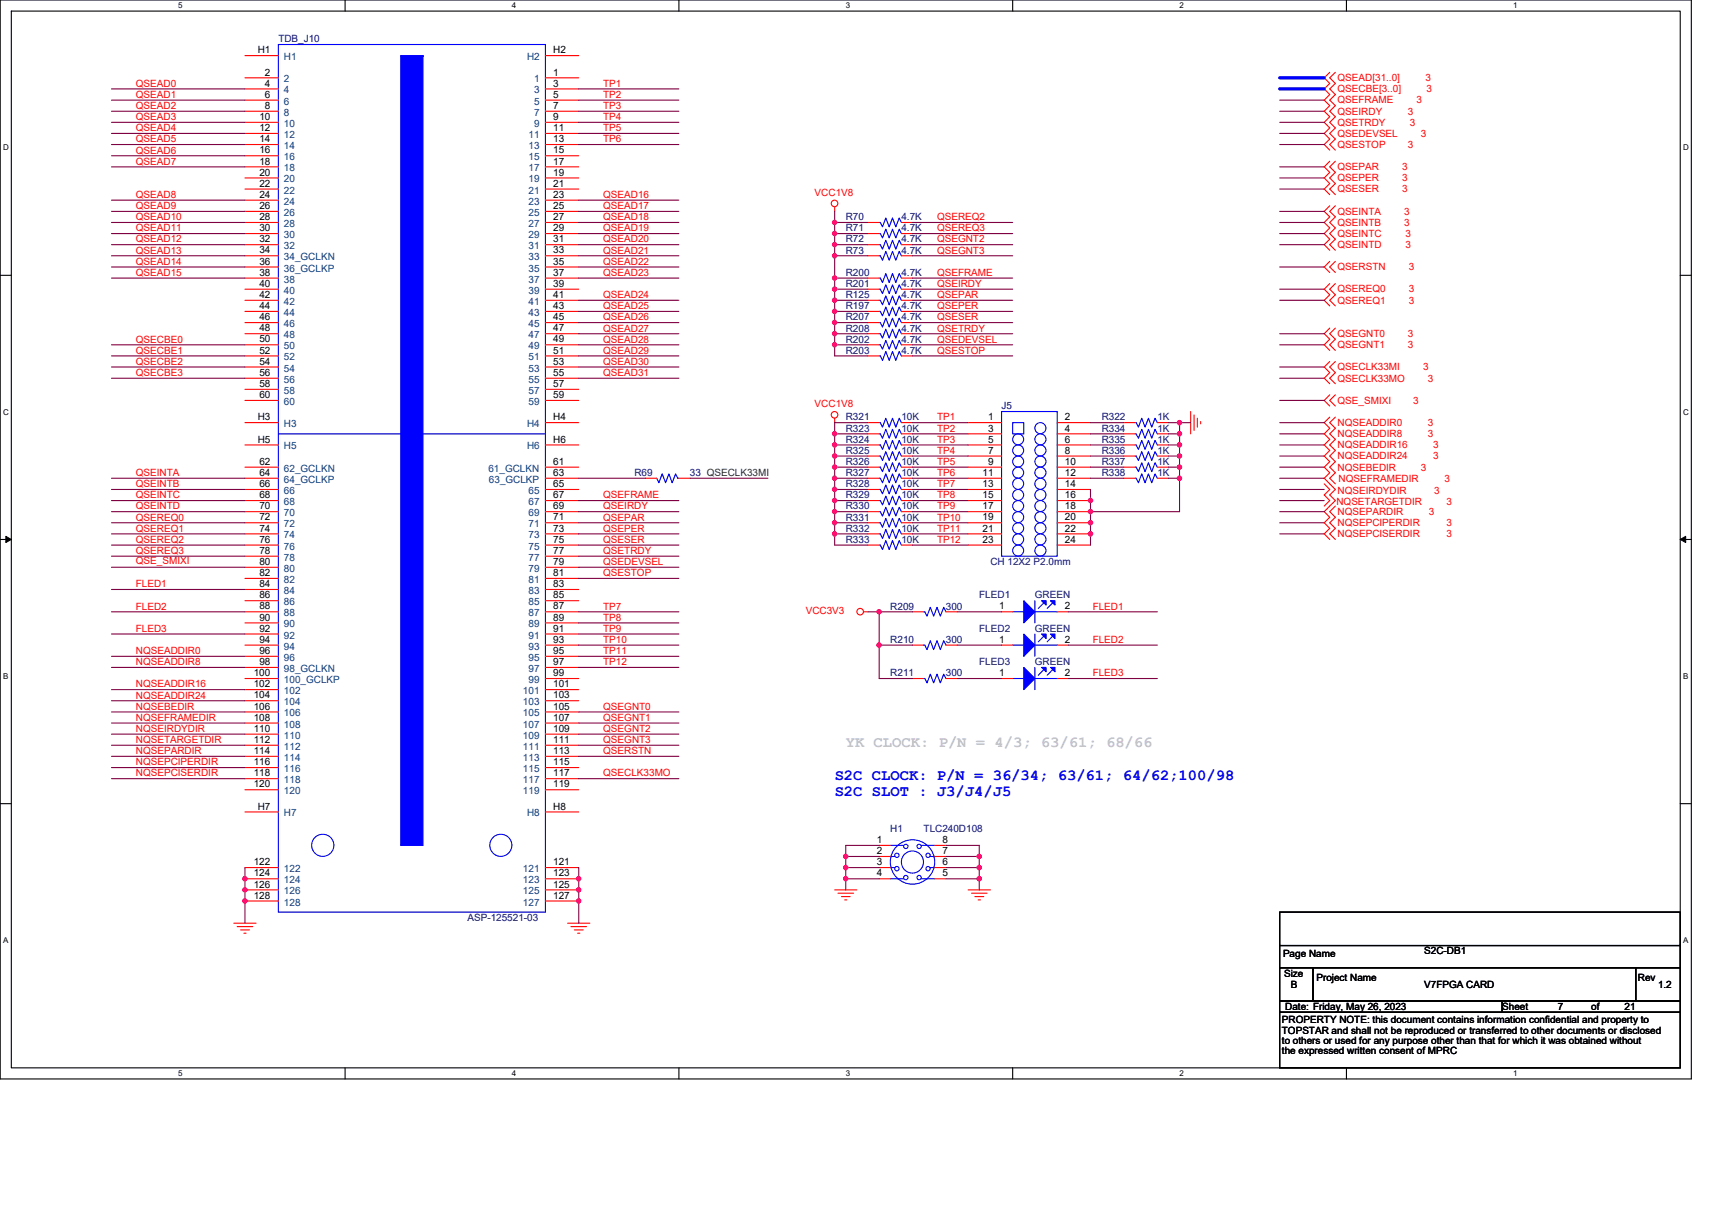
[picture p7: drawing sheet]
<svg xmlns="http://www.w3.org/2000/svg" width="297mm" height="210mm" viewBox="0 0 297 210" stroke-linecap="round" stroke-linejoin="round" font-family="sans-serif">
<defs><g id="words">
<text font-size="2.7" fill="#c0c0c0" x="146.7" y="129.6">YK CLOCK: P/N = 4/3; 63/61; 68/66</text>
<g font-size="2.7" fill="#00f">
<text x="144.8" y="135.4">S2C CLOCK: P/N = 36/34; 63/61; 64/62;100/98</text>
<text x="144.8" y="138.1">S2C SLOT : J3/J4/J5</text>
</g>
<g font-size="1.7">
<text x="44.7" y="9.2">H1</text>
<text x="96" y="9.2">H2</text>
<text x="46" y="13.1">2</text>
<text x="46" y="15">4</text>
<text x="46" y="17">6</text>
<text x="96" y="13.1">1</text>
<text x="96" y="15">3</text>
<text x="96" y="17">5</text>
<text x="45" y="20.8">10</text>
<text x="45" y="22.8">12</text>
<text x="46" y="18.9">8</text>
<text x="96" y="18.9">7</text>
<text x="96" y="20.8">9</text>
<text x="96" y="22.8">11</text>
<text x="45" y="24.7">14</text>
<text x="45" y="26.6">16</text>
<text x="45" y="28.6">18</text>
<text x="96" y="24.7">13</text>
<text x="96" y="26.6">15</text>
<text x="96" y="28.6">17</text>
<text x="45" y="30.5">20</text>
<text x="45" y="32.4">22</text>
<text x="45" y="34.3">24</text>
<text x="96" y="30.5">19</text>
<text x="96" y="32.4">21</text>
<text x="96" y="34.3">23</text>
<text x="45" y="36.3">26</text>
<text x="45" y="38.2">28</text>
<text x="45" y="40.1">30</text>
<text x="96" y="36.3">25</text>
<text x="96" y="38.2">27</text>
<text x="96" y="40.1">29</text>
<text x="45" y="42.1">32</text>
<text x="45" y="44">34</text>
<text x="45" y="45.9">36</text>
<text x="45" y="47.9">38</text>
<text x="96" y="42.1">31</text>
<text x="96" y="44">33</text>
<text x="96" y="45.9">35</text>
<text x="96" y="47.9">37</text>
<text x="45" y="49.8">40</text>
<text x="45" y="51.7">42</text>
<text x="45" y="53.6">44</text>
<text x="96" y="49.8">39</text>
<text x="96" y="51.7">41</text>
<text x="96" y="53.6">43</text>
<text x="45" y="55.6">46</text>
<text x="45" y="57.5">48</text>
<text x="45" y="59.4">50</text>
<text x="96" y="55.6">45</text>
<text x="96" y="57.5">47</text>
<text x="96" y="59.4">49</text>
<text x="45" y="61.4">52</text>
<text x="45" y="63.3">54</text>
<text x="45" y="65.2">56</text>
<text x="96" y="61.4">51</text>
<text x="96" y="63.3">53</text>
<text x="96" y="65.2">55</text>
<text x="45" y="67.2">58</text>
<text x="45" y="69.1">60</text>
<text x="96" y="67.2">57</text>
<text x="96" y="69.1">59</text>
<text x="44.7" y="72.9">H3</text>
<text x="44.7" y="76.8">H5</text>
<text x="96" y="72.9">H4</text>
<text x="96" y="76.8">H6</text>
<text x="171.4" y="72.9">1</text>
<text x="171.4" y="74.9">3</text>
<text x="171.4" y="76.8">5</text>
<text x="184.8" y="72.9">2</text>
<text x="184.8" y="74.9">4</text>
<text x="184.8" y="76.8">6</text>
<text x="45" y="80.7">62</text>
<text x="45" y="82.6">64</text>
<text x="96" y="80.7">61</text>
<text x="96" y="82.6">63</text>
<text x="170.5" y="82.6">11</text>
<text x="171.4" y="78.7">7</text>
<text x="171.4" y="80.7">9</text>
<text x="184.8" y="78.7">8</text>
<text x="184.8" y="80.7">10</text>
<text x="184.8" y="82.6">12</text>
<text x="45" y="84.5">66</text>
<text x="45" y="86.5">68</text>
<text x="45" y="88.4">70</text>
<text x="96" y="84.5">65</text>
<text x="96" y="86.5">67</text>
<text x="96" y="88.4">69</text>
<text x="170.5" y="84.5">13</text>
<text x="170.5" y="86.5">15</text>
<text x="170.5" y="88.4">17</text>
<text x="184.8" y="84.5">14</text>
<text x="184.8" y="86.5">16</text>
<text x="184.8" y="88.4">18</text>
<text x="45" y="90.3">72</text>
<text x="45" y="92.2">74</text>
<text x="45" y="94.2">76</text>
<text x="96" y="90.3">71</text>
<text x="96" y="92.2">73</text>
<text x="96" y="94.2">75</text>
<text x="170.5" y="90.3">19</text>
<text x="170.5" y="92.2">21</text>
<text x="170.5" y="94.2">23</text>
<text x="184.8" y="90.3">20</text>
<text x="184.8" y="92.2">22</text>
<text x="184.8" y="94.2">24</text>
<text x="45" y="96.1">78</text>
<text x="45" y="98">80</text>
<text x="45" y="100">82</text>
<text x="45" y="101.9">84</text>
<text x="96" y="96.1">77</text>
<text x="96" y="98">79</text>
<text x="96" y="100">81</text>
<text x="96" y="101.9">83</text>
<text x="45" y="103.8">86</text>
<text x="45" y="105.8">88</text>
<text x="45" y="107.7">90</text>
<text x="96" y="103.8">85</text>
<text x="96" y="105.8">87</text>
<text x="96" y="107.7">89</text>
<text x="173.4" y="105.8">1</text>
<text x="184.8" y="105.8">2</text>
<text x="45" y="109.6">92</text>
<text x="45" y="111.5">94</text>
<text x="45" y="113.5">96</text>
<text x="96" y="109.6">91</text>
<text x="96" y="111.5">93</text>
<text x="96" y="113.5">95</text>
<text x="173.4" y="111.5">1</text>
<text x="184.8" y="111.5">2</text>
<text x="44" y="117.3">100</text>
<text x="44" y="119.3">102</text>
<text x="45" y="115.4">98</text>
<text x="96" y="119.3">101</text>
<text x="96" y="115.4">97</text>
<text x="96" y="117.3">99</text>
<text x="173.4" y="117.3">1</text>
<text x="184.8" y="117.3">2</text>
<text x="44" y="121.2">104</text>
<text x="44" y="123.1">106</text>
<text x="44" y="125.1">108</text>
<text x="96" y="121.2">103</text>
<text x="96" y="123.1">105</text>
<text x="96" y="125.1">107</text>
<text x="44" y="127">110</text>
<text x="44" y="128.9">112</text>
<text x="44" y="130.9">114</text>
<text x="96" y="127">109</text>
<text x="96" y="128.9">111</text>
<text x="96" y="130.9">113</text>
<text x="44" y="132.8">116</text>
<text x="44" y="134.7">118</text>
<text x="44" y="136.7">120</text>
<text x="96" y="132.8">115</text>
<text x="96" y="134.7">117</text>
<text x="96" y="136.7">119</text>
<text x="44.7" y="140.5">H7</text>
<text x="96" y="140.5">H8</text>
<text x="152.1" y="146.3">1</text>
<text x="152.1" y="148.2">2</text>
<text x="163.6" y="148.2">7</text>
<text x="163.6" y="146.3">8</text>
<text x="44" y="150.2">122</text>
<text x="44" y="152.1">124</text>
<text x="44" y="154">126</text>
<text x="44" y="156">128</text>
<text x="96" y="150.2">121</text>
<text x="96" y="152.1">123</text>
<text x="96" y="154">125</text>
<text x="96" y="156">127</text>
<text x="152.1" y="150.2">3</text>
<text x="152.1" y="152.1">4</text>
<text x="163.6" y="152.1">5</text>
<text x="163.6" y="150.2">6</text>
<text x="222.6" y="166">Page Name</text>
<text x="247.1" y="165.6">S2C-DB1</text>
<text x="222.8" y="169.5">Size</text>
<text x="224" y="171.4">B</text>
<text x="228.4" y="170.3">Project Name</text>
<text x="247.1" y="171.4">V7FPGA CARD</text>
<text x="284.2" y="170.3">Rev</text>
<text x="287.7" y="171.4">1.2</text>
<text x="222.4" y="177.6">PROPERTY NOTE: this document contains information confidential and property to</text>
<text x="222.4" y="179.4">TOPSTAR and shall not be reproduced or transferred to other documents or disclosed</text>
<text x="223" y="175.3">Date: Friday, May 26, 2023</text>
<text x="260.6" y="175.3">Sheet</text>
<text x="270.3" y="175.3">7</text>
<text x="276.1" y="175.3">of</text>
<text x="281.9" y="175.3">21</text>
<text x="222.4" y="181.2">to others or used for any purpose other than that for which it was obtained without</text>
<text x="222.4" y="183">the expressed written consent of MPRC</text>
</g>
<g font-size="1.7" fill="#000080">
<text x="48.3" y="7.3">TDB_J10</text>
<text x="146.7" y="38.2">R70</text>
<text x="146.7" y="40.2">R71</text>
<text x="156.4" y="38.2">4.7K</text>
<text x="156.4" y="40.2">4.7K</text>
<text x="146.7" y="44">R73</text>
<text x="146.7" y="47.9">R200</text>
<text x="146.7" y="42.1">R72</text>
<text x="156.4" y="47.9">4.7K</text>
<text x="156.4" y="44">4.7K</text>
<text x="156.4" y="42.1">4.7K</text>
<text x="146.7" y="51.7">R125</text>
<text x="146.7" y="53.7">R197</text>
<text x="146.7" y="49.8">R201</text>
<text x="156.4" y="51.7">4.7K</text>
<text x="156.4" y="53.7">4.7K</text>
<text x="156.4" y="49.8">4.7K</text>
<text x="146.7" y="55.6">R207</text>
<text x="146.7" y="57.5">R208</text>
<text x="146.7" y="59.5">R202</text>
<text x="156.4" y="55.6">4.7K</text>
<text x="156.4" y="57.5">4.7K</text>
<text x="156.4" y="59.5">4.7K</text>
<text x="146.7" y="61.4">R203</text>
<text x="156.4" y="61.4">4.7K</text>
<text x="173.8" y="71">J5</text>
<text x="146.7" y="73">R321</text>
<text x="146.7" y="76.8">R324</text>
<text x="146.7" y="74.9">R323</text>
<text x="156.4" y="73">10K</text>
<text x="156.4" y="76.8">10K</text>
<text x="156.4" y="74.9">10K</text>
<text x="191.2" y="74.9">R334</text>
<text x="191.2" y="76.8">R335</text>
<text x="191.2" y="73">R322</text>
<text x="200.8" y="74.9">1K</text>
<text x="200.8" y="76.8">1K</text>
<text x="200.8" y="73">1K</text>
<text x="110.1" y="82.6">R69</text>
<text x="119.7" y="82.6">33 QSECLK33MI</text>
<text x="146.7" y="82.6">R327</text>
<text x="146.7" y="78.8">R325</text>
<text x="146.7" y="80.7">R326</text>
<text x="156.4" y="82.6">10K</text>
<text x="156.4" y="78.8">10K</text>
<text x="156.4" y="80.7">10K</text>
<text x="191.2" y="78.8">R336</text>
<text x="191.2" y="80.7">R337</text>
<text x="191.2" y="82.6">R338</text>
<text x="200.8" y="78.8">1K</text>
<text x="200.8" y="80.7">1K</text>
<text x="200.8" y="82.6">1K</text>
<text x="146.7" y="86.5">R329</text>
<text x="146.7" y="88.4">R330</text>
<text x="146.7" y="84.5">R328</text>
<text x="156.4" y="86.5">10K</text>
<text x="156.4" y="88.4">10K</text>
<text x="156.4" y="84.5">10K</text>
<text x="146.7" y="94.2">R333</text>
<text x="146.7" y="90.3">R331</text>
<text x="146.7" y="92.3">R332</text>
<text x="156.4" y="94.2">10K</text>
<text x="156.4" y="90.3">10K</text>
<text x="156.4" y="92.3">10K</text>
<text x="171.8" y="98.1">CH 12X2 P2.0mm</text>
<text x="154.5" y="105.8">R209</text>
<text x="164.1" y="105.8">300</text>
<text x="169.9" y="103.8">FLED1</text>
<text x="179.6" y="103.8">GREEN</text>
<text x="154.5" y="111.6">R210</text>
<text x="164.1" y="111.6">300</text>
<text x="169.9" y="109.6">FLED2</text>
<text x="179.6" y="109.6">GREEN</text>
<text x="154.5" y="117.4">R211</text>
<text x="164.1" y="117.4">300</text>
<text x="169.9" y="115.4">FLED3</text>
<text x="179.6" y="115.4">GREEN</text>
<text x="154.5" y="144.4">H1</text>
<text x="160.2" y="144.4">TLC240D108</text>
<text x="81.1" y="159.8">ASP-125521-03</text>
</g>
<g font-size="1.7" fill="#004080">
<text x="49.3" y="10.4">H1</text>
<text x="91.4" y="10.4">H2</text>
<text x="49.3" y="14.3">2</text>
<text x="49.3" y="16.2">4</text>
<text x="92.7" y="14.3">1</text>
<text x="92.7" y="16.2">3</text>
<text x="49.3" y="18.2">6</text>
<text x="49.3" y="20.1">8</text>
<text x="49.3" y="22">10</text>
<text x="49.3" y="23.9">12</text>
<text x="91.7" y="23.9">11</text>
<text x="92.7" y="18.2">5</text>
<text x="92.7" y="20.1">7</text>
<text x="92.7" y="22">9</text>
<text x="49.3" y="25.9">14</text>
<text x="49.3" y="27.8">16</text>
<text x="49.3" y="29.7">18</text>
<text x="91.7" y="25.9">13</text>
<text x="91.7" y="27.8">15</text>
<text x="91.7" y="29.7">17</text>
<text x="49.3" y="31.7">20</text>
<text x="49.3" y="33.6">22</text>
<text x="49.3" y="35.5">24</text>
<text x="91.7" y="31.7">19</text>
<text x="91.7" y="33.6">21</text>
<text x="91.7" y="35.5">23</text>
<text x="49.3" y="37.5">26</text>
<text x="49.3" y="39.4">28</text>
<text x="49.3" y="41.3">30</text>
<text x="91.7" y="37.5">25</text>
<text x="91.7" y="39.4">27</text>
<text x="91.7" y="41.3">29</text>
<text x="49.3" y="43.2">32</text>
<text x="49.3" y="45.2">34_GCLKN</text>
<text x="49.3" y="47.1">36_GCLKP</text>
<text x="91.7" y="43.2">31</text>
<text x="91.7" y="45.2">33</text>
<text x="91.7" y="47.1">35</text>
<text x="49.3" y="49">38</text>
<text x="49.3" y="51">40</text>
<text x="49.3" y="52.9">42</text>
<text x="91.7" y="49">37</text>
<text x="91.7" y="51">39</text>
<text x="91.7" y="52.9">41</text>
<text x="49.3" y="54.8">44</text>
<text x="49.3" y="56.8">46</text>
<text x="49.3" y="58.7">48</text>
<text x="91.7" y="54.8">43</text>
<text x="91.7" y="56.8">45</text>
<text x="91.7" y="58.7">47</text>
<text x="49.3" y="60.6">50</text>
<text x="49.3" y="62.5">52</text>
<text x="49.3" y="64.5">54</text>
<text x="91.7" y="60.6">49</text>
<text x="91.7" y="62.5">51</text>
<text x="91.7" y="64.5">53</text>
<text x="49.3" y="66.4">56</text>
<text x="49.3" y="68.3">58</text>
<text x="49.3" y="70.3">60</text>
<text x="91.7" y="66.4">55</text>
<text x="91.7" y="68.3">57</text>
<text x="91.7" y="70.3">59</text>
<text x="49.3" y="74.1">H3</text>
<text x="49.3" y="78">H5</text>
<text x="91.4" y="74.1">H4</text>
<text x="91.4" y="78">H6</text>
<text x="49.3" y="81.9">62_GCLKN</text>
<text x="49.3" y="83.8">64_GCLKP</text>
<text x="84.7" y="81.9">61_GCLKN</text>
<text x="84.8" y="83.8">63_GCLKP</text>
<text x="49.3" y="85.7">66</text>
<text x="49.3" y="87.7">68</text>
<text x="49.3" y="89.6">70</text>
<text x="91.7" y="85.7">65</text>
<text x="91.7" y="87.7">67</text>
<text x="91.7" y="89.6">69</text>
<text x="49.3" y="91.5">72</text>
<text x="49.3" y="93.4">74</text>
<text x="49.3" y="95.4">76</text>
<text x="91.7" y="91.5">71</text>
<text x="91.7" y="93.4">73</text>
<text x="91.7" y="95.4">75</text>
<text x="49.3" y="97.3">78</text>
<text x="49.3" y="99.2">80</text>
<text x="49.3" y="101.2">82</text>
<text x="91.7" y="97.3">77</text>
<text x="91.7" y="99.2">79</text>
<text x="91.7" y="101.2">81</text>
<text x="49.3" y="103.1">84</text>
<text x="49.3" y="105">86</text>
<text x="49.3" y="107">88</text>
<text x="91.7" y="103.1">83</text>
<text x="91.7" y="105">85</text>
<text x="91.7" y="107">87</text>
<text x="49.3" y="108.9">90</text>
<text x="49.3" y="110.8">92</text>
<text x="49.3" y="112.7">94</text>
<text x="91.7" y="108.9">89</text>
<text x="91.7" y="110.8">91</text>
<text x="91.7" y="112.7">93</text>
<text x="49.3" y="114.7">96</text>
<text x="49.3" y="116.6">98_GCLKN</text>
<text x="49.3" y="118.5">100_GCLKP</text>
<text x="91.7" y="114.7">95</text>
<text x="91.7" y="116.6">97</text>
<text x="91.7" y="118.5">99</text>
<text x="49.3" y="120.5">102</text>
<text x="49.3" y="122.4">104</text>
<text x="49.3" y="124.3">106</text>
<text x="90.7" y="120.5">101</text>
<text x="90.7" y="122.4">103</text>
<text x="90.7" y="124.3">105</text>
<text x="49.3" y="126.3">108</text>
<text x="49.3" y="128.2">110</text>
<text x="49.3" y="130.1">112</text>
<text x="90.7" y="126.3">107</text>
<text x="90.7" y="128.2">109</text>
<text x="90.7" y="130.1">111</text>
<text x="49.3" y="132">114</text>
<text x="49.3" y="134">116</text>
<text x="49.3" y="135.9">118</text>
<text x="49.3" y="137.8">120</text>
<text x="90.7" y="132">113</text>
<text x="90.7" y="134">115</text>
<text x="90.7" y="135.9">117</text>
<text x="90.7" y="137.8">119</text>
<text x="49.3" y="141.7">H7</text>
<text x="91.4" y="141.7">H8</text>
<text x="49.3" y="151.3">122</text>
<text x="49.3" y="153.3">124</text>
<text x="49.3" y="155.2">126</text>
<text x="90.7" y="151.3">121</text>
<text x="90.7" y="153.3">123</text>
<text x="90.7" y="155.2">125</text>
<text x="49.3" y="157.1">128</text>
<text x="90.7" y="157.1">127</text>
</g>
<g font-size="1.7" fill="#f00">
<text x="23.6" y="15">QSEAD0</text>
<text x="23.6" y="17">QSEAD1</text>
<text x="104.7" y="15">TP1</text>
<text x="104.7" y="17">TP2</text>
<text x="232.1" y="16">QSECBE[3..0]</text>
<text x="232.1" y="14.1">QSEAD[31..0]</text>
<text x="232.1" y="17.9">QSEFRAME</text>
<text x="245.8" y="17.9">3</text>
<text x="247.3" y="14.1">3</text>
<text x="247.5" y="16">3</text>
<text x="23.6" y="18.9">QSEAD2</text>
<text x="23.6" y="20.8">QSEAD3</text>
<text x="23.6" y="22.8">QSEAD4</text>
<text x="104.7" y="18.9">TP3</text>
<text x="104.7" y="20.8">TP4</text>
<text x="104.7" y="22.8">TP5</text>
<text x="232.1" y="19.9">QSEIRDY</text>
<text x="232.1" y="21.8">QSETRDY</text>
<text x="232.1" y="23.7">QSEDEVSEL</text>
<text x="244.2" y="19.9">3</text>
<text x="244.6" y="21.8">3</text>
<text x="246.5" y="23.7">3</text>
<text x="23.6" y="24.7">QSEAD5</text>
<text x="23.6" y="26.6">QSEAD6</text>
<text x="23.6" y="28.6">QSEAD7</text>
<text x="104.7" y="24.7">TP6</text>
<text x="232.1" y="29.5">QSEPAR</text>
<text x="232.1" y="25.7">QSESTOP</text>
<text x="243.3" y="29.5">3</text>
<text x="244.2" y="25.7">3</text>
<text x="23.6" y="34.4">QSEAD8</text>
<text x="104.7" y="34.4">QSEAD16</text>
<text x="141.3" y="34">VCC1V8</text>
<text x="232.1" y="33.4">QSESER</text>
<text x="232.1" y="31.5">QSEPER</text>
<text x="243.3" y="33.4">3</text>
<text x="243.3" y="31.5">3</text>
<text x="23.6" y="36.3">QSEAD9</text>
<text x="23.6" y="38.2">QSEAD10</text>
<text x="23.6" y="40.2">QSEAD11</text>
<text x="104.7" y="36.3">QSEAD17</text>
<text x="104.7" y="38.2">QSEAD18</text>
<text x="104.7" y="40.2">QSEAD19</text>
<text x="162.6" y="38.2">QSEREQ2</text>
<text x="162.6" y="40.2">QSEREQ3</text>
<text x="232.1" y="39.2">QSEINTB</text>
<text x="232.1" y="37.3">QSEINTA</text>
<text x="232.1" y="41.1">QSEINTC</text>
<text x="243.6" y="39.2">3</text>
<text x="243.6" y="37.3">3</text>
<text x="243.8" y="41.1">3</text>
<text x="23.6" y="42.1">QSEAD12</text>
<text x="23.6" y="44">QSEAD13</text>
<text x="23.6" y="46">QSEAD14</text>
<text x="23.6" y="47.9">QSEAD15</text>
<text x="104.7" y="42.1">QSEAD20</text>
<text x="104.7" y="44">QSEAD21</text>
<text x="104.7" y="46">QSEAD22</text>
<text x="104.7" y="47.9">QSEAD23</text>
<text x="162.6" y="42.1">QSEGNT2</text>
<text x="162.6" y="44">QSEGNT3</text>
<text x="162.6" y="47.9">QSEFRAME</text>
<text x="232.1" y="43.1">QSEINTD</text>
<text x="232.1" y="46.9">QSERSTN</text>
<text x="243.8" y="43.1">3</text>
<text x="244.4" y="46.9">3</text>
<text x="104.7" y="53.7">QSEAD25</text>
<text x="104.7" y="51.7">QSEAD24</text>
<text x="162.6" y="49.8">QSEIRDY</text>
<text x="162.6" y="51.7">QSEPAR</text>
<text x="162.6" y="53.7">QSEPER</text>
<text x="232.1" y="52.7">QSEREQ1</text>
<text x="232.1" y="50.8">QSEREQ0</text>
<text x="244.4" y="52.7">3</text>
<text x="244.4" y="50.8">3</text>
<text x="23.6" y="59.5">QSECBE0</text>
<text x="104.7" y="55.6">QSEAD26</text>
<text x="104.7" y="57.5">QSEAD27</text>
<text x="104.7" y="59.5">QSEAD28</text>
<text x="162.6" y="59.5">QSEDEVSEL</text>
<text x="162.6" y="57.5">QSETRDY</text>
<text x="162.6" y="55.6">QSESER</text>
<text x="232.1" y="58.5">QSEGNT0</text>
<text x="244.2" y="58.5">3</text>
<text x="23.6" y="61.4">QSECBE1</text>
<text x="23.6" y="63.3">QSECBE2</text>
<text x="23.6" y="65.3">QSECBE3</text>
<text x="104.7" y="61.4">QSEAD29</text>
<text x="104.7" y="63.3">QSEAD30</text>
<text x="104.7" y="65.3">QSEAD31</text>
<text x="162.6" y="61.4">QSESTOP</text>
<text x="232.1" y="60.4">QSEGNT1</text>
<text x="232.1" y="64.3">QSECLK33MI</text>
<text x="244.2" y="60.4">3</text>
<text x="246.9" y="64.3">3</text>
<text x="141.3" y="70.7">VCC1V8</text>
<text x="232.1" y="66.2">QSECLK33MO</text>
<text x="232.1" y="70.1">QSE_SMIXI</text>
<text x="245.2" y="70.1">3</text>
<text x="247.7" y="66.2">3</text>
<text x="162.6" y="73">TP1</text>
<text x="162.6" y="74.9">TP2</text>
<text x="162.6" y="76.8">TP3</text>
<text x="232.1" y="75.9">NQSEADDIR8</text>
<text x="232.1" y="77.8">NQSEADDIR16</text>
<text x="232.1" y="73.9">NQSEADDIR0</text>
<text x="247.7" y="75.9">3</text>
<text x="247.7" y="73.9">3</text>
<text x="248.7" y="77.8">3</text>
<text x="23.6" y="82.6">QSEINTA</text>
<text x="162.6" y="78.8">TP4</text>
<text x="162.6" y="80.7">TP5</text>
<text x="162.6" y="82.6">TP6</text>
<text x="232.1" y="79.7">NQSEADDIR24</text>
<text x="232.1" y="81.7">NQSEBEDIR</text>
<text x="232.3" y="83.6">NQSEFRAMEDIR</text>
<text x="246.5" y="81.7">3</text>
<text x="248.7" y="79.7">3</text>
<text x="250.6" y="83.6">3</text>
<text x="23.6" y="84.6">QSEINTB</text>
<text x="23.6" y="86.5">QSEINTC</text>
<text x="23.6" y="88.4">QSEINTD</text>
<text x="104.7" y="88.4">QSEIRDY</text>
<text x="104.7" y="86.5">QSEFRAME</text>
<text x="162.6" y="84.6">TP7</text>
<text x="162.6" y="86.5">TP8</text>
<text x="162.6" y="88.4">TP9</text>
<text x="231.9" y="87.6">NQSETARGETDIR</text>
<text x="232.1" y="85.7">NQSEIRDYDIR</text>
<text x="232.1" y="89.4">NQSEPARDIR</text>
<text x="247.9" y="89.4">3</text>
<text x="248.9" y="85.7">3</text>
<text x="251" y="87.6">3</text>
<text x="23.6" y="94.2">QSEREQ2</text>
<text x="23.6" y="90.3">QSEREQ0</text>
<text x="23.6" y="92.3">QSEREQ1</text>
<text x="104.7" y="90.3">QSEPAR</text>
<text x="104.7" y="92.3">QSEPER</text>
<text x="104.7" y="94.2">QSESER</text>
<text x="162.6" y="90.3">TP10</text>
<text x="162.6" y="92.3">TP11</text>
<text x="162.6" y="94.2">TP12</text>
<text x="232.1" y="91.3">NQSEPCIPERDIR</text>
<text x="232.1" y="93.2">NQSEPCISERDIR</text>
<text x="251" y="91.3">3</text>
<text x="251" y="93.2">3</text>
<text x="23.6" y="98">QSE_SMIXI</text>
<text x="23.6" y="96.1">QSEREQ3</text>
<text x="23.6" y="101.9">FLED1</text>
<text x="104.7" y="98.1">QSEDEVSEL</text>
<text x="104.7" y="100">QSESTOP</text>
<text x="104.7" y="96.1">QSETRDY</text>
<text x="23.6" y="105.8">FLED2</text>
<text x="104.7" y="105.8">TP7</text>
<text x="104.7" y="107.7">TP8</text>
<text x="139.8" y="106.6">VCC3V3</text>
<text x="189.6" y="105.8">FLED1</text>
<text x="23.6" y="113.5">NQSEADDIR0</text>
<text x="23.6" y="109.6">FLED3</text>
<text x="104.7" y="111.6">TP10</text>
<text x="104.7" y="113.5">TP11</text>
<text x="104.7" y="109.6">TP9</text>
<text x="189.6" y="111.6">FLED2</text>
<text x="23.6" y="115.4">NQSEADDIR8</text>
<text x="23.6" y="119.3">NQSEADDIR16</text>
<text x="104.7" y="115.4">TP12</text>
<text x="189.6" y="117.4">FLED3</text>
<text x="23.6" y="123.2">NQSEBEDIR</text>
<text x="23.6" y="125.1">NQSEFRAMEDIR</text>
<text x="23.6" y="121.2">NQSEADDIR24</text>
<text x="104.7" y="125.1">QSEGNT1</text>
<text x="104.7" y="123.2">QSEGNT0</text>
<text x="23.6" y="127">NQSEIRDYDIR</text>
<text x="23.6" y="128.9">NQSETARGETDIR</text>
<text x="23.6" y="130.9">NQSEPARDIR</text>
<text x="104.7" y="127">QSEGNT2</text>
<text x="104.7" y="128.9">QSEGNT3</text>
<text x="104.7" y="130.9">QSERSTN</text>
<text x="23.6" y="132.8">NQSEPCIPERDIR</text>
<text x="23.6" y="134.7">NQSEPCISERDIR</text>
<text x="104.7" y="134.7">QSECLK33MO</text>
</g>
<g font-size="1.4">
<text x="30.9" y="1.5">5</text>
<text x="88.8" y="1.5">4</text>
<text x="146.7" y="1.5">3</text>
<text x="204.7" y="1.5">2</text>
<text x="262.6" y="1.5">1</text>
<text x=".5" y="26.1">D</text>
<text x="292" y="26.1">D</text>
<text x=".5" y="71.9">C</text>
<text x="292" y="71.9">C</text>
<text x=".5" y="117.8">B</text>
<text x="292" y="117.8">B</text>
<text x=".5" y="163.6">A</text>
<text x="292" y="163.6">A</text>
<text x="30.9" y="186.8">5</text>
<text x="88.8" y="186.8">4</text>
<text x="146.7" y="186.8">3</text>
<text x="204.7" y="186.8">2</text>
<text x="262.6" y="186.8">1</text>
</g>
</g></defs>
<path d="M0 0h293.5v187.2h-293.5zM2 1.9h289.5v183.4h-289.5z" fill="none" stroke="#000" stroke-width=".19"/>
<g fill="#fff">
<path d="M30.9 .2h.8v1.6h-.8z"/>
<path d="M30.9 185.5h.8v1.6h-.8z"/>
</g>
<path d="M59.9 0v1.9M59.9 185.3v1.9" fill="none" stroke="#000" stroke-width=".19"/>
<g fill="#fff">
<path d="M88.8 .2h.8v1.6h-.8z"/>
<path d="M88.8 185.5h.8v1.6h-.8z"/>
</g>
<path d="M117.8 0v1.9M117.8 185.3v1.9" fill="none" stroke="#000" stroke-width=".19"/>
<g fill="#fff">
<path d="M146.7 .2h.8v1.6h-.8z"/>
<path d="M146.7 185.5h.8v1.6h-.8z"/>
</g>
<path d="M175.7 0v1.9M175.7 185.3v1.9" fill="none" stroke="#000" stroke-width=".19"/>
<g fill="#fff">
<path d="M204.7 .2h.7v1.6h-.7z"/>
<path d="M204.7 185.5h.7v1.6h-.7z"/>
</g>
<path d="M233.6 0v1.9M233.6 185.3v1.9" fill="none" stroke="#000" stroke-width=".19"/>
<g fill="#fff">
<path d="M262.6 .2h.7v1.6h-.7z"/>
<path d="M262.6 185.5h.7v1.6h-.7z"/>
<path d="M.5 24.8h1v1.6h-1z"/>
<path d="M292 24.8h1v1.6h-1z"/>
<path d="M.5 70.7h1v1.5h-1z"/>
<path d="M292 70.7h1v1.5h-1z"/>
</g>
<path d="M0 47.8h2M291.5 47.8h2" fill="none" stroke="#000" stroke-width=".19"/>
<g fill="#fff">
<path d="M.5 116.5h.9v1.6h-.9z"/>
<path d="M292 116.5h.9v1.6h-.9z"/>
</g>
<path d="M0 93.6h2M291.5 93.6h2" fill="none" stroke="#000" stroke-width=".19"/>
<path d="M1 93.1l1 .5-1 .5zM291.5 93.6l1-.5v1z" fill="#000" stroke="#000" stroke-width=".17"/>
<g fill="#fff">
<path d="M.5 162.4h.9v1.5h-.9z"/>
<path d="M292 162.4h.9v1.5h-.9z"/>
</g>
<path d="M0 139.5h2M291.5 139.5h2M222 158.3h69.5v5.8h-69.5zM222 164.1h69.5v3.8h-69.5zM222 175.7h69.5v9.6h-69.5zM222 167.9h5.8v5.8h-5.8zM222 173.7h38.6v2h-38.6zM227.8 167.9h56v5.8h-56zM260.6 173.7h30.9v2h-30.9zM283.8 167.9h7.7v5.8h-7.7z" fill="none" stroke="#000" stroke-width=".19"/>
<g fill="none" stroke="#f00" stroke-width=".19">
<path d="M42.5 9.7h5.8M42.5 13.5h5.8M42.5 15.4h5.8M42.5 17.4h5.8M42.5 19.3h5.8M94.6 9.7h5.8M94.6 13.5h5.8M94.6 15.4h5.8M94.6 17.4h5.8M94.6 19.3h5.8M230.7 12.6l-.9 .9 .9 1-.9 .9 .9 1-.9 1 .9 .9-.9 1 .9 1-.9 .9 .9 1-.9 1 .9 .9-.9 1 .9 1M231.7 12.6l-1 .9 1 1-1 .9 1 1-1 1 1 .9-1 1 1 1-1 .9 1 1-1 1 1 .9-1 1 1 1"/>
<path d="M42.5 21.2h5.8M42.5 23.2h5.8M42.5 25.1h5.8M42.5 27h5.8M42.5 29h5.8M42.5 30.9h5.8M42.5 32.8h5.8M42.5 34.7h5.8M42.5 36.7h5.8M42.5 38.6h5.8M94.6 21.2h5.8M94.6 23.2h5.8"/>
<path d="M94.6 25.1h5.8M94.6 27h5.8M94.6 29h5.8M94.6 30.9h5.8M94.6 32.8h5.8M94.6 34.7h5.8M94.6 36.7h5.8M94.6 38.6h5.8M144.8 35.9v.8M150.6 38.6h1.9M156.4 38.6h1.9M230.7 28l-.9 1 .9 .9-.9 1 .9 1-.9 .9 .9 1"/>
<path d="M230.7 35.7l-.9 1 .9 .9-.9 1 .9 1-.9 .9 .9 1-.9 1 .9 .9M231.7 28l-1 1 1 .9-1 1 1 1-1 .9 1 1M231.7 35.7l-1 1 1 .9-1 1 1 1-1 .9 1 1-1 1 1 .9M42.5 40.5h5.8M42.5 42.5h5.8M42.5 44.4h5.8M42.5 46.3h5.8M42.5 48.3h5.8M42.5 50.2h5.8M42.5 52.1h5.8M42.5 54h5.8M42.5 56h5.8"/>
<path d="M42.5 57.9h5.8M42.5 59.8h5.8M94.6 40.5h5.8M94.6 42.5h5.8M94.6 44.4h5.8M94.6 46.3h5.8M94.6 48.3h5.8M94.6 50.2h5.8M94.6 52.1h5.8M94.6 54h5.8M94.6 56h5.8M94.6 57.9h5.8"/>
<path d="M94.6 59.8h5.8M150.6 56h1.9M150.6 57.9h1.9M150.6 44.4h1.9M150.6 52.1h1.9M150.6 54h1.9M150.6 40.5h1.9M150.6 48.3h1.9M150.6 50.2h1.9M150.6 42.5h1.9M150.6 59.8h1.9M156.4 56h1.9"/>
<path d="M156.4 57.9h1.9M156.4 44.4h1.9M156.4 52.1h1.9M156.4 54h1.9M156.4 40.5h1.9M156.4 48.3h1.9M156.4 50.2h1.9M156.4 42.5h1.9M156.4 59.8h1.9M230.7 49.2l-.9 1 .9 1-.9 .9 .9 1M230.7 56.9l-.9 1 .9 1-.9 .9 .9 1M230.7 45.4l-.9 .9 .9 1"/>
<path d="M231.7 49.2l-1 1 1 1-1 .9 1 1M231.7 56.9l-1 1 1 1-1 .9 1 1M231.7 45.4l-1 .9 1 1M42.5 73.3h5.8M42.5 77.2h5.8M42.5 61.8h5.8M42.5 63.7h5.8M42.5 65.6h5.8M42.5 67.6h5.8M42.5 69.5h5.8M94.6 73.3h5.8M94.6 77.2h5.8"/>
<path d="M94.6 61.8h5.8M94.6 63.7h5.8M94.6 65.6h5.8M94.6 67.6h5.8M94.6 69.5h5.8M144.8 72.6v.7M150.6 61.8h1.9M150.6 73.3h1.9M150.6 77.2h1.9M150.6 79.1h1.9M150.6 75.3h1.9M156.4 61.8h1.9"/>
<path d="M156.4 73.3h1.9M156.4 77.2h1.9M156.4 79.1h1.9M156.4 75.3h1.9M168 73.3h5.8M168 75.3h5.8M168 77.2h5.8M168 79.1h5.8M183.4 73.3h5.8M183.4 75.3h5.8M183.4 77.2h5.8M183.4 79.1h5.8"/>
<path d="M195 75.3h1.9M195 77.2h1.9M195 73.3h1.9M195 79.1h1.9M200.8 75.3h1.9M200.8 77.2h1.9M200.8 73.3h1.9M200.8 79.1h1.9M206.6 71.4v3.9M207.2 72v2.7M207.7 72.6v1.5M208.3 73.2v.4"/>
<path d="M230.7 72.4l-.9 .9 .9 1-.9 1 .9 .9-.9 1 .9 1-.9 .9 .9 1-.9 1 .9 .9-.9 1 1.9 1.9-1 1 1 1-1.9 1.9 .9 1-.9 .9 .9 1-.9 .9 .9 1M230.7 62.7l-.9 1 .9 1-.9 .9 .9 1M230.7 68.5l-.9 1 .9 1M231.7 72.4l-1 .9 1 1-1 1 1 .9-1 1 1 1-1 .9 1 1-1 1 1 .9-1 1 1 1M231.7 62.7l-1 1 1 1-1 .9 1 1M231.7 68.5l-1 1 1 1M42.5 81.1h5.8M42.5 83h5.8M42.5 84.9h5.8M42.5 86.9h5.8M42.5 88.8h5.8M42.5 90.7h5.8"/>
<path d="M42.5 92.6h5.8M42.5 94.6h5.8M42.5 96.5h5.8M42.5 98.4h5.8M94.6 81.1h5.8M94.6 83h5.8M94.6 84.9h5.8M94.6 86.9h5.8M94.6 88.8h5.8M94.6 90.7h5.8M94.6 92.6h5.8M94.6 94.6h5.8"/>
<path d="M94.6 96.5h5.8M94.6 98.4h5.8M112 83h1.9M117.8 83h1.9M150.6 94.6h1.9M150.6 83h1.9M150.6 86.9h1.9M150.6 88.8h1.9M150.6 84.9h1.9M150.6 90.7h1.9M150.6 92.6h1.9M150.6 81.1h1.9"/>
<path d="M156.4 94.6h1.9M156.4 83h1.9M156.4 86.9h1.9M156.4 88.8h1.9M156.4 84.9h1.9M156.4 90.7h1.9M156.4 92.6h1.9M156.4 81.1h1.9M168 81.1h5.8M168 83h5.8M168 84.9h5.8M168 86.9h5.8"/>
<path d="M168 88.8h5.8M168 90.7h5.8M168 92.6h5.8M168 94.6h5.8M183.4 81.1h5.8M183.4 83h5.8M183.4 84.9h5.8M183.4 86.9h5.8M183.4 88.8h5.8M183.4 90.7h5.8M183.4 92.6h5.8M183.4 94.6h5.8"/>
<path d="M195 81.1h1.9M195 83h1.9M200.8 81.1h1.9M200.8 83h1.9M229.8 84l.9 .9-.9 1 .9 1-.9 .9M231.7 87.8l-1 1 1 1-1 .9 1 1-1 .9 1 1M42.5 100.4h5.8M42.5 102.3h5.8M42.5 104.2h5.8M42.5 106.2h5.8M42.5 108.1h5.8M42.5 110h5.8"/>
<path d="M42.5 112h5.8M42.5 113.9h5.8M42.5 115.8h5.8M42.5 117.8h5.8M42.5 119.7h5.8M94.6 100.4h5.8M94.6 102.3h5.8M94.6 104.2h5.8M94.6 106.2h5.8M94.6 108.1h5.8M94.6 110h5.8M94.6 112h5.8"/>
<path d="M94.6 113.9h5.8M94.6 115.8h5.8M94.6 117.8h5.8M94.6 119.7h5.8M149.8 106.2h.8M158.3 106.2h1.9M158.3 112h1.9M158.3 117.8h1.9M164.1 106.2h1.9M164.1 112h1.9M164.1 117.8h1.9M173.8 106.2h1.9"/>
<path d="M173.8 112h1.9M173.8 117.8h1.9M183.4 106.2h2M183.4 112h2M183.4 117.8h2M42.5 121.6h5.8M42.5 123.5h5.8M42.5 125.5h5.8M42.5 127.4h5.8M42.5 129.3h5.8M42.5 131.3h5.8M42.5 133.2h5.8"/>
<path d="M42.5 135.1h5.8M42.5 137.1h5.8M94.6 121.6h5.8M94.6 123.5h5.8M94.6 125.5h5.8M94.6 127.4h5.8M94.6 129.3h5.8M94.6 131.3h5.8M94.6 133.2h5.8M94.6 135.1h5.8M94.6 137.1h5.8M42.5 140.9h5.8"/>
<path d="M42.5 150.6h5.8M42.5 152.5h5.8M42.5 154.4h5.8M42.5 156.4h5.8M94.6 140.9h5.8M94.6 150.6h5.8M94.6 152.5h5.8M94.6 154.4h5.8M94.6 156.4h5.8M144.8 154.4h3.9M145.4 155h2.7M146 155.6h1.5"/>
<path d="M146.6 156.2h.3M152.5 146.7h2M152.5 148.6h2M152.5 150.6h2M152.5 152.5h2M162.2 152.5h1.9M162.2 150.6h1.9M162.2 148.6h1.9M162.2 146.7h1.9M168 154.4h3.8M168.6 155h2.7M169.1 155.6h1.6"/>
<path d="M169.7 156.2h.4M40.6 160.2h3.8M41.1 160.8h2.8M41.7 161.4h1.6M42.3 161.9h.4M98.5 160.2h3.8M99.1 160.8h2.7M99.6 161.4h1.6M100.2 161.9h.4"/>
<circle cx="144.8" cy="35.3" r=".57"/>
<circle cx="144.8" cy="72" r=".57"/>
<circle cx="149.2" cy="106.1" r=".57"/>
</g>
<g fill="#00f" stroke="#00f" stroke-width=".19">
<path d="M177.6 104.2l2 2-2 1.9z" fill-rule="evenodd"/>
<path d="M180.7 104.2h.8v.8z" fill-rule="evenodd"/>
<path d="M182.3 104.2h.7v.8z" fill-rule="evenodd"/>
<path d="M177.6 110l2 2-2 1.9z" fill-rule="evenodd"/>
<path d="M180.7 110h.8v.8z" fill-rule="evenodd"/>
<path d="M182.3 110h.7v.8z" fill-rule="evenodd"/>
<path d="M177.6 115.8l2 2-2 1.9z" fill-rule="evenodd"/>
<path d="M180.7 115.8h.8v.8z" fill-rule="evenodd"/>
<path d="M182.3 115.8h.7v.8z" fill-rule="evenodd"/>
<path d="M69.5 9.7v137h3.9v-137z" fill-rule="evenodd"/>
</g>
<g fill="none" stroke="#00f" stroke-width=".19">
<path d="M48.3 7.7h46.3v150.6h-46.3zM152.5 38.6h.2l.4 .8 .6-1.6 .6 1.6 .6-1.6 .5 1.6 .6-1.6 .4 .8M152.5 56h.2l.4 .7 .6-1.5 .6 1.5 .6-1.5 .5 1.5 .6-1.5 .4 .8M152.5 57.9h.2l.4 .8 .6-1.6 .6 1.6 .6-1.6 .5 1.6 .6-1.6 .4 .8M152.5 44.4h.2l.4 .8 .6-1.6 .6 1.6 .6-1.6 .5 1.6 .6-1.6 .4 .8M152.5 52.1h.2l.4 .8 .6-1.5 .6 1.5 .6-1.5 .5 1.5 .6-1.5 .4 .7M152.5 54h.2l.4 .8 .6-1.5 .6 1.5 .6-1.5 .5 1.5 .6-1.5 .4 .7M152.5 40.5h.2l.4 .8 .6-1.5 .6 1.5 .6-1.5 .5 1.5 .6-1.5 .4 .7M152.5 48.3h.2l.4 .7 .6-1.5 .6 1.5 .6-1.5 .5 1.5 .6-1.5 .4 .8M152.5 50.2h.2l.4 .7 .6-1.5 .6 1.5 .6-1.5 .5 1.5 .6-1.5 .4 .8M152.5 42.5h.2l.4 .7 .6-1.5 .6 1.5 .6-1.5 .5 1.5 .6-1.5 .4 .8M152.5 59.8h.2l.4 .8 .6-1.5 .6 1.5 .6-1.5 .5 1.5 .6-1.5 .4 .7"/>
<path d="M48.3 75.3h46.3M152.5 61.8h.2l.4 .7 .6-1.5 .6 1.5 .6-1.5 .5 1.5 .6-1.5 .4 .8M152.5 73.3h.2l.4 .8 .6-1.5 .6 1.5 .6-1.5 .5 1.5 .6-1.5 .4 .7M152.5 77.2h.2l.4 .8 .6-1.6 .6 1.6 .6-1.6 .5 1.6 .6-1.6 .4 .8M152.5 79.1h.2l.4 .8 .6-1.5 .6 1.5 .6-1.5 .5 1.5 .6-1.5 .4 .7M152.5 75.3h.2l.4 .8 .6-1.6 .6 1.6 .6-1.6 .5 1.6 .6-1.6 .4 .8M173.8 71.4h9.6v25.1h-9.6zM175.7 73.3h1.9v2h-1.9zM196.9 75.3h.2l.4 .8 .6-1.6 .6 1.6 .6-1.6 .5 1.6 .6-1.6 .4 .8M196.9 77.2h.2l.4 .8 .6-1.6 .6 1.6 .6-1.6 .5 1.6 .6-1.6 .4 .8M196.9 73.3h.2l.4 .8 .6-1.5 .6 1.5 .6-1.5 .5 1.5 .6-1.5 .4 .7M196.9 79.1h.2l.4 .8 .6-1.5 .6 1.5 .6-1.5 .5 1.5 .6-1.5 .4 .7"/>
<path d="M113.9 83l.4 .8 .6-1.6 .6 1.6 .6-1.6 .5 1.6 .6-1.6 .4 .8h.2M152.5 94.6h.2l.4 .8 .6-1.6 .6 1.6 .6-1.6 .5 1.6 .6-1.6 .4 .8M152.5 83h.2l.4 .8 .6-1.6 .6 1.6 .6-1.6 .5 1.6 .6-1.6 .4 .8M152.5 86.9h.2l.4 .7 .6-1.5 .6 1.5 .6-1.5 .5 1.5 .6-1.5 .4 .8M152.5 88.8h.2l.4 .8 .6-1.6 .6 1.6 .6-1.6 .5 1.6 .6-1.6 .4 .8M152.5 84.9h.2l.4 .8 .6-1.5 .6 1.5 .6-1.5 .5 1.5 .6-1.5 .4 .7M152.5 90.7h.2l.4 .8 .6-1.5 .6 1.5 .6-1.5 .5 1.5 .6-1.5 .4 .7M152.5 92.6h.2l.4 .8 .6-1.5 .6 1.5 .6-1.5 .5 1.5 .6-1.5 .4 .7M152.5 81.1h.2l.4 .8 .6-1.6 .6 1.6 .6-1.6 .5 1.6 .6-1.6 .4 .8M196.9 81.1h.2l.4 .8 .6-1.6 .6 1.6 .6-1.6 .5 1.6 .6-1.6 .4 .8M196.9 83h.2l.4 .8 .6-1.6 .6 1.6 .6-1.6 .5 1.6 .6-1.6 .4 .8M160.2 106.2h.3l.3 .7 .6-1.5 .6 1.5 .6-1.5 .5 1.5 .6-1.5 .4 .8"/>
<path d="M160.2 112h.3l.3 .7 .6-1.5 .6 1.5 .6-1.5 .5 1.5 .6-1.5 .4 .8M160.2 117.8h.3l.3 .7 .6-1.5 .6 1.5 .6-1.5 .5 1.5 .6-1.5 .4 .8M175.7 106.2h1.9M175.7 112h1.9M175.7 117.8h1.9M179.6 104.2v3.9M179.6 106.2h3.8M179.6 110v3.9M179.6 112h3.8M179.6 115.8v3.9M179.6 117.8h3.8M181.1 104.6l-1 1"/>
<path d="M181.1 110.4l-1 1M181.1 116.2l-1 1M182.6 104.6l-.9 1M182.6 110.4l-.9 1M182.6 116.2l-.9 1M154.5 148.6h.7M154.5 150.6h.7M154.5 152.5h2.3M154.5 146.7h2.3M159.9 152.5h2.3M159.9 146.7h2.3M161.4 150.6h.8"/>
<path d="M161.4 148.6h.8"/>
<circle cx="176.7" cy="76.2" r=".95"/>
<circle cx="176.7" cy="78.2" r=".95"/>
<circle cx="180.5" cy="74.3" r=".96"/>
<circle cx="180.5" cy="78.2" r=".96"/>
<circle cx="180.5" cy="76.2" r=".96"/>
<circle cx="176.7" cy="93.6" r=".96"/>
<circle cx="176.7" cy="84" r=".96"/>
<circle cx="176.7" cy="95.5" r=".95"/>
<circle cx="176.7" cy="91.7" r=".95"/>
<circle cx="176.7" cy="85.9" r=".95"/>
<circle cx="176.7" cy="82" r=".95"/>
<circle cx="176.7" cy="89.7" r=".95"/>
<circle cx="176.7" cy="80.1" r=".95"/>
<circle cx="176.7" cy="87.8" r=".95"/>
<circle cx="180.5" cy="84" r=".96"/>
<circle cx="180.5" cy="93.6" r=".96"/>
<circle cx="180.5" cy="80.1" r=".96"/>
<circle cx="180.5" cy="95.5" r=".96"/>
<circle cx="180.5" cy="82" r=".96"/>
<circle cx="180.5" cy="87.8" r=".96"/>
<circle cx="180.5" cy="89.7" r=".96"/>
<circle cx="180.5" cy="91.7" r=".96"/>
<circle cx="180.5" cy="85.9" r=".96"/>
<circle cx="56" cy="146.7" r="1.92"/>
<circle cx="86.9" cy="146.7" r="1.92"/>
<circle cx="155.6" cy="150.7" r=".38"/>
<circle cx="155.6" cy="148.4" r=".38"/>
<circle cx="157.2" cy="152.3" r=".38"/>
<circle cx="157.2" cy="146.9" r=".38"/>
<circle cx="158.3" cy="149.6" r="1.92"/>
<circle cx="158.3" cy="149.6" r="3.9"/>
<circle cx="159.5" cy="152.3" r=".38"/>
<circle cx="159.5" cy="146.9" r=".38"/>
<circle cx="161" cy="150.7" r=".38"/>
<circle cx="161" cy="148.4" r=".38"/>
</g>
<g fill="none" stroke="#800040" stroke-width=".19">
<path d="M19.3 15.4h23.2M19.3 17.4h23.2M19.3 19.3h23.2M100.4 15.4h17.4M100.4 17.4h17.4M100.4 19.3h17.4M222 17.4h7.8M222 19.3h7.8M19.3 36.7h23.2M19.3 38.6h23.2M19.3 34.7h23.2M19.3 21.2h23.2"/>
<path d="M19.3 23.2h23.2M19.3 25.1h23.2M19.3 27h23.2M19.3 29h23.2M100.4 36.7h17.4M100.4 38.6h17.4M100.4 34.7h17.4M100.4 21.2h17.4M100.4 23.2h17.4M100.4 25.1h17.4M144.8 38.6v1.9M144.8 36.7v1.9"/>
<path d="M144.8 38.6h5.8M158.3 38.6h17.4M222 29h7.8M222 23.2h7.8M222 21.2h7.8M222 25.1h7.8M222 32.8h7.8M222 30.9h7.8M222 38.6h7.8M222 36.7h7.8M19.3 40.5h23.2M19.3 42.5h23.2"/>
<path d="M19.3 44.4h23.2M19.3 46.3h23.2M19.3 48.3h23.2M19.3 59.8h23.2M100.4 40.5h17.4M100.4 42.5h17.4M100.4 44.4h17.4M100.4 46.3h17.4M100.4 48.3h17.4M100.4 54h17.4M100.4 56h17.4M100.4 52.1h17.4"/>
<path d="M100.4 57.9h17.4M100.4 59.8h17.4M144.8 40.5v2M144.8 42.5v1.9M144.8 59.8v2h5.8M144.8 56v1.9M144.8 54v2M144.8 52.1v1.9M144.8 50.2v1.9M144.8 44.4v5.8M144.8 57.9v1.9M144.8 42.5h5.8"/>
<path d="M144.8 40.5h5.8M144.8 44.4h5.8M144.8 59.8h5.8M144.8 57.9h5.8M144.8 56h5.8M144.8 54h5.8M144.8 52.1h5.8M144.8 50.2h5.8M144.8 48.3h5.8M158.3 40.5h17.4M158.3 42.5h17.4M158.3 44.4h17.4"/>
<path d="M158.3 59.8h17.4M158.3 57.9h17.4M158.3 50.2h17.4M158.3 48.3h17.4M158.3 52.1h17.4M158.3 54h17.4M158.3 56h17.4M222 52.1h7.8M222 50.2h7.8M222 57.9h7.8M222 59.8h7.8M222 42.5h7.8"/>
<path d="M222 40.5h7.8M222 46.3h7.8M19.3 61.8h23.2M19.3 63.7h23.2M19.3 65.6h23.2M100.4 61.8h17.4M100.4 63.7h17.4M100.4 65.6h17.4M144.8 75.3v1.9M144.8 77.2v1.9M144.8 79.1v2M144.8 75.3h5.8"/>
<path d="M144.8 77.2h5.8M144.8 79.1h5.8M150.6 73.3h-5.8v2M158.3 61.8h17.4M158.3 73.3h9.7M158.3 75.3h9.7M158.3 77.2h9.7M158.3 79.1h9.7M189.2 73.3h5.8M189.2 75.3h5.8M189.2 77.2h5.8M189.2 79.1h5.8"/>
<path d="M202.7 79.1h2M202.7 73.3h2M202.7 75.3h2M202.7 77.2h2M204.7 77.2v1.9M204.7 79.1v2M204.7 73.3v2M204.7 75.3v1.9M204.7 73.3h1.9M222 73.3h7.8M222 79.1h7.8M222 77.2h7.8"/>
<path d="M222 75.3h7.8M222 63.7h7.8M222 65.6h7.8M222 69.5h7.8M19.3 98.4h23.2M19.3 94.6h23.2M19.3 90.7h23.2M19.3 92.6h23.2M19.3 84.9h23.2M19.3 83h23.2M19.3 96.5h23.2M19.3 86.9h23.2"/>
<path d="M19.3 88.8h23.2M100.4 83h11.6M100.4 96.5h17.4M100.4 88.8h17.4M100.4 86.9h17.4M100.4 90.7h17.4M100.4 92.6h17.4M100.4 94.6h17.4M100.4 98.4h17.4M119.7 83h13.5M144.8 92.6v2h5.8M144.8 83v1.9"/>
<path d="M144.8 84.9v2M144.8 90.7v1.9M144.8 88.8v1.9M144.8 86.9v1.9M144.8 81.1v1.9M144.8 83h5.8M144.8 84.9h5.8M144.8 92.6h5.8M144.8 90.7h5.8M144.8 88.8h5.8M144.8 86.9h5.8M144.8 81.1h5.8"/>
<path d="M158.3 81.1h9.7M158.3 83h9.7M158.3 84.9h9.7M158.3 86.9h9.7M158.3 90.7h9.7M158.3 92.6h9.7M158.3 88.8h9.7M158.3 94.6h9.7M189.2 84.9v3.9M189.2 88.8v5.8M189.2 81.1h5.8M189.2 83h5.8"/>
<path d="M202.7 81.1h2M202.7 83h2M204.7 81.1v1.9M204.7 83v5.8h-15.5M222 83h7.8M222 81.1h7.8M222 86.9h7.8M222 84.9h7.8M222 88.8h7.8M222 92.6h7.8M222 90.7h7.8M19.3 119.7h23.2"/>
<path d="M19.3 113.9h23.2M19.3 115.8h23.2M19.3 102.3h23.2M19.3 106.2h23.2M19.3 110h23.2M100.4 100.4h17.4M100.4 106.2h17.4M100.4 108.1h17.4M100.4 112h17.4M100.4 113.9h17.4M100.4 110h17.4M100.4 115.8h17.4"/>
<path d="M150.6 106.2h1.9M152.5 112h5.8M152.5 106.2h5.8M152.5 112v5.8h5.8M152.5 106.2v5.8M166 112h7.8M166 117.8h7.8M166 106.2h7.8M185.4 106.2h15.4M185.4 112h15.4M185.4 117.8h15.4M19.3 123.5h23.2"/>
<path d="M19.3 125.5h23.2M19.3 127.4h23.2M19.3 129.3h23.2M19.3 131.3h23.2M19.3 133.2h23.2M19.3 135.1h23.2M19.3 121.6h23.2M100.4 125.5h17.4M100.4 127.4h17.4M100.4 123.5h17.4M100.4 129.3h17.4M100.4 135.1h17.4"/>
<path d="M100.4 131.3h17.4M42.5 150.6v9.6M100.4 150.6v9.6M146.7 152.5h5.8M146.7 148.6h5.8M146.7 152.5v1.9M146.7 148.6v2M146.7 150.6v1.9M146.7 150.6h5.8M152.5 146.7h-5.8v1.9M164.1 148.6h5.8M164.1 146.7h5.8v1.9"/>
<path d="M164.1 150.6h5.8M164.1 152.5h5.8M169.9 148.6v2M169.9 152.5v1.9M169.9 150.6v1.9"/>
</g>
<g fill="#f0f" stroke="#f0f" stroke-width=".19">
<circle cx="42.5" cy="154.4" r=".38"/>
<circle cx="42.5" cy="152.5" r=".38"/>
<circle cx="42.5" cy="156.3" r=".38"/>
<circle cx="100.4" cy="154.4" r=".38"/>
<circle cx="100.4" cy="152.5" r=".38"/>
<circle cx="100.4" cy="156.3" r=".38"/>
<circle cx="144.8" cy="42.4" r=".38"/>
<circle cx="144.8" cy="40.5" r=".38"/>
<circle cx="144.8" cy="44.4" r=".38"/>
<circle cx="144.8" cy="38.6" r=".38"/>
<circle cx="144.8" cy="59.8" r=".38"/>
<circle cx="144.8" cy="57.9" r=".38"/>
<circle cx="144.8" cy="56" r=".38"/>
<circle cx="144.8" cy="54" r=".38"/>
<circle cx="144.8" cy="52.1" r=".38"/>
<circle cx="144.8" cy="50.2" r=".38"/>
<circle cx="144.8" cy="48.2" r=".38"/>
<circle cx="152.5" cy="106.2" r=".38"/>
<circle cx="152.5" cy="111.9" r=".38"/>
<circle cx="204.6" cy="73.3" r=".38"/>
<circle cx="144.8" cy="75.3" r=".38"/>
<circle cx="144.8" cy="77.2" r=".38"/>
<circle cx="144.8" cy="79.1" r=".38"/>
<circle cx="144.8" cy="83" r=".38"/>
<circle cx="144.8" cy="84.9" r=".38"/>
<circle cx="144.8" cy="92.6" r=".38"/>
<circle cx="144.8" cy="90.7" r=".38"/>
<circle cx="144.8" cy="88.8" r=".38"/>
<circle cx="144.8" cy="86.9" r=".38"/>
<circle cx="144.8" cy="81.1" r=".38"/>
<circle cx="204.6" cy="75.3" r=".38"/>
<circle cx="204.6" cy="79.1" r=".38"/>
<circle cx="204.6" cy="77.2" r=".38"/>
<circle cx="204.6" cy="81.1" r=".38"/>
<circle cx="204.6" cy="83" r=".38"/>
<circle cx="189.2" cy="86.9" r=".38"/>
<circle cx="189.2" cy="90.7" r=".38"/>
<circle cx="189.2" cy="88.8" r=".38"/>
<circle cx="189.2" cy="92.6" r=".38"/>
<circle cx="169.9" cy="152.5" r=".38"/>
<circle cx="169.9" cy="150.6" r=".38"/>
<circle cx="146.7" cy="152.5" r=".38"/>
<circle cx="169.9" cy="148.6" r=".38"/>
<circle cx="146.7" cy="148.6" r=".38"/>
<circle cx="146.7" cy="150.6" r=".38"/>
</g>
<path d="M222 15.4h7.8M222 13.5h7.8" fill="none" stroke="#00f" stroke-width=".57"/>
<use href="#words"/>
</svg>
